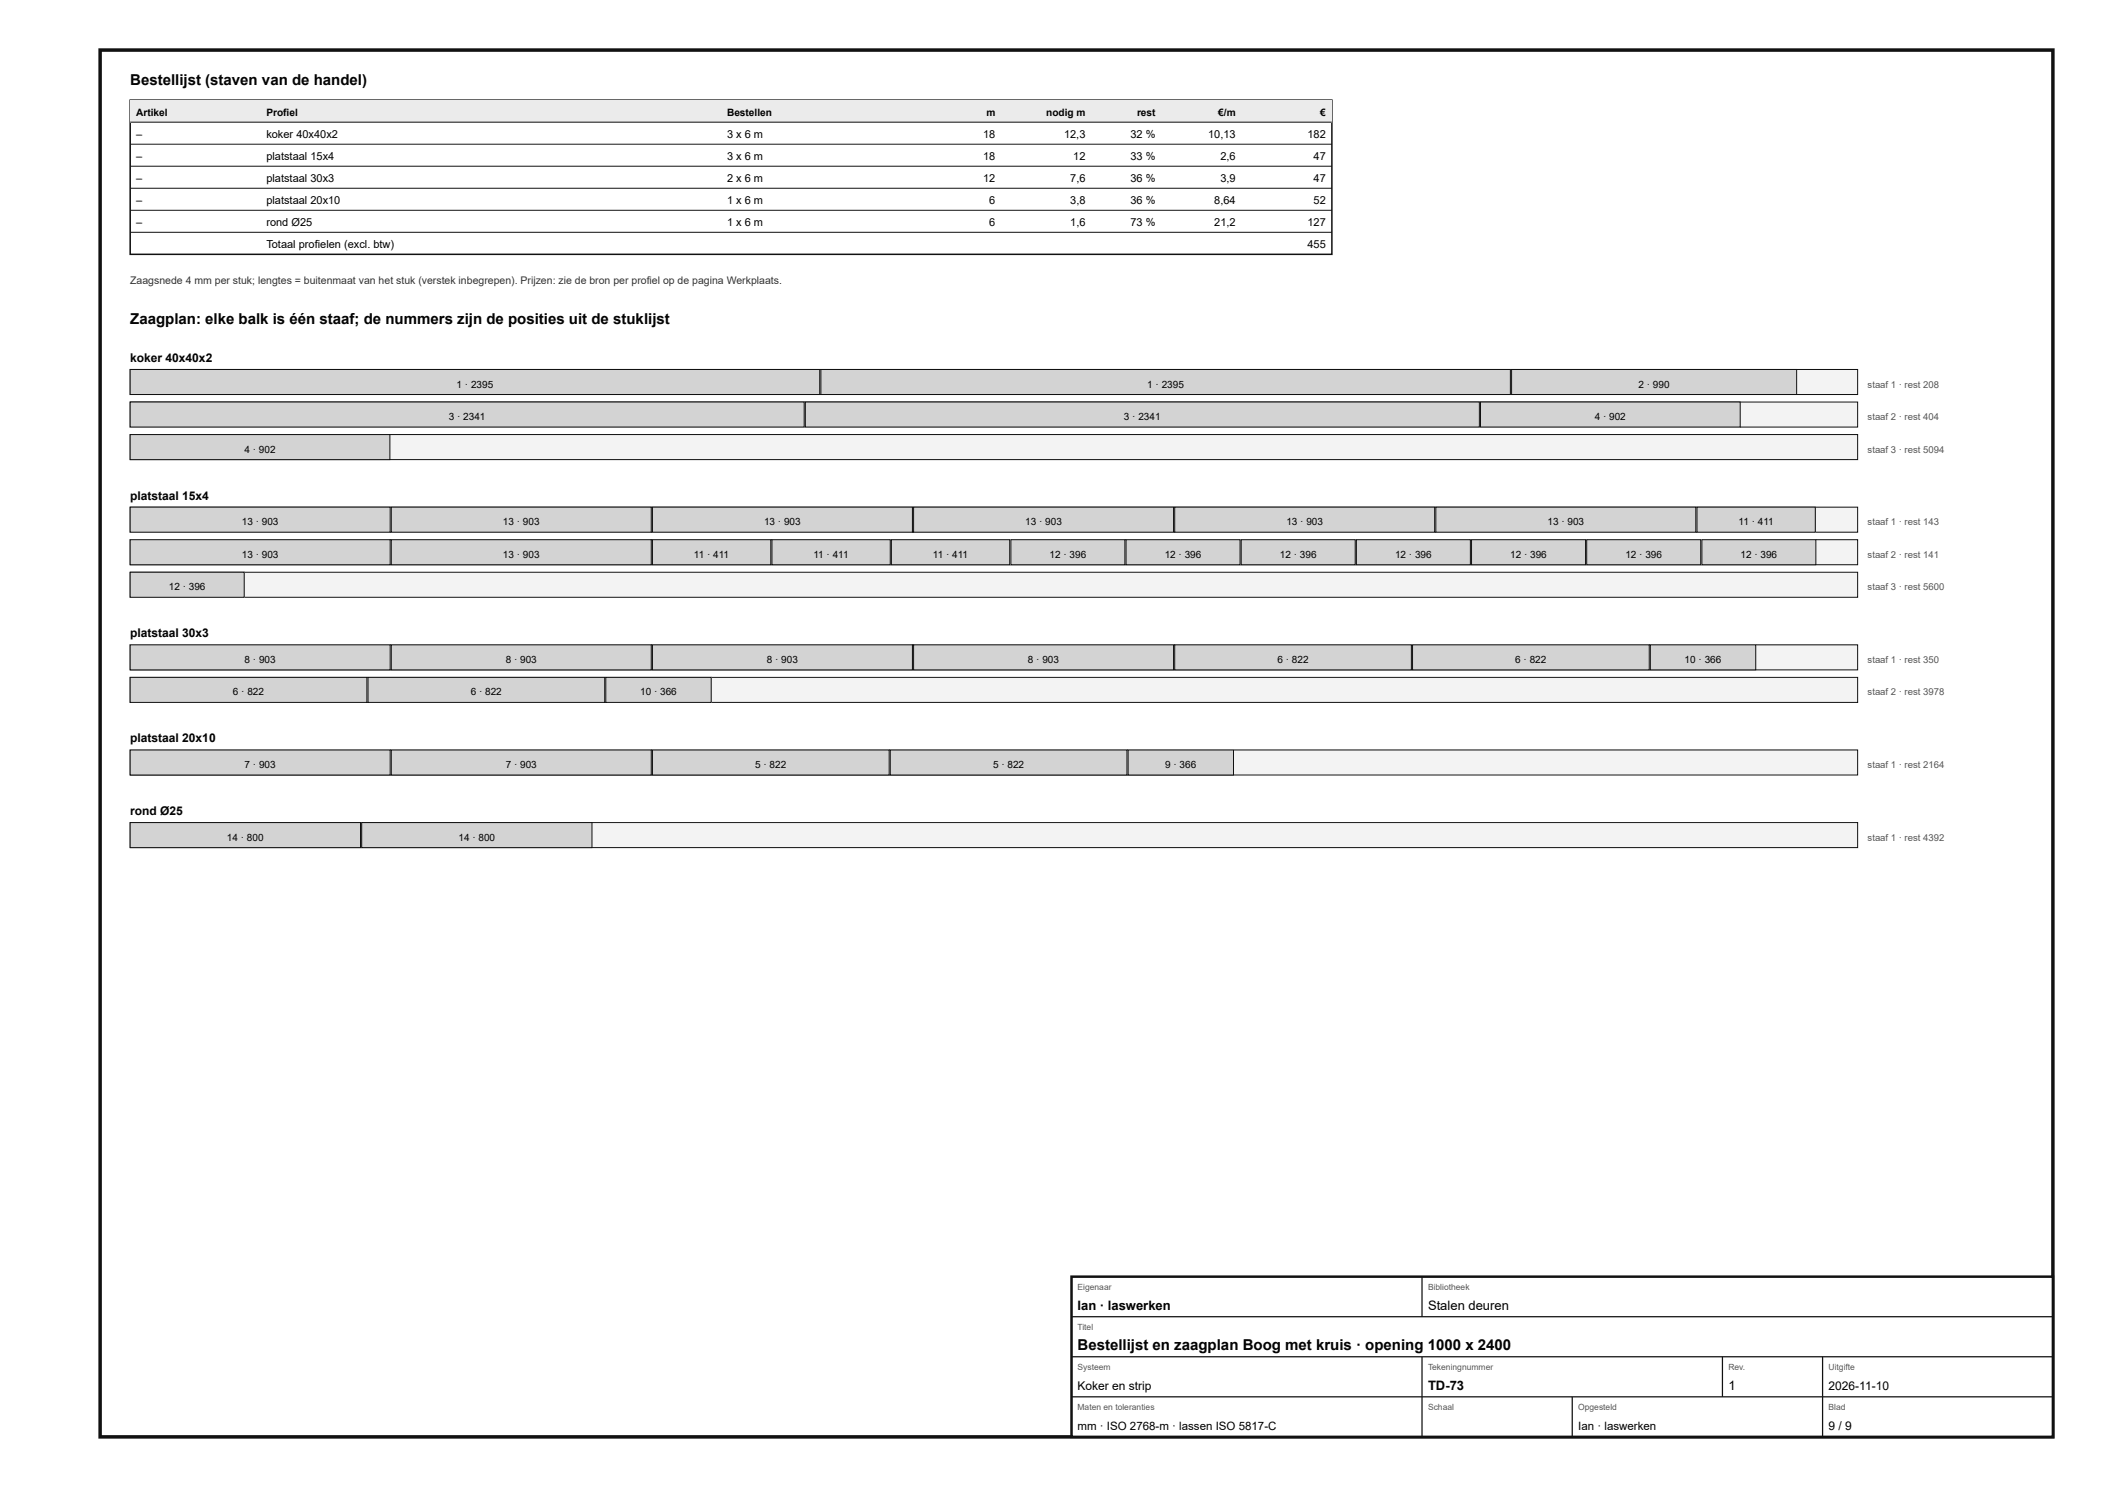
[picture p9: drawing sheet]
<svg xmlns="http://www.w3.org/2000/svg" width="420mm" height="297mm" viewBox="0 0 420 297" stroke-linecap="round" stroke-linejoin="round" font-family="sans-serif">
<defs><g id="words">
<g font-size="3">
<text x="26" y="17">Bestellijst (staven van de handel)</text>
<text x="26" y="64.8">Zaagplan: elke balk is één staaf; de nummers zijn de posities uit de stuklijst</text>
<text x="215.2" y="269.6">Bestellijst en zaagplan Boog met kruis · opening 1000 x 2400</text>
</g>
<g font-size="2.6">
<text x="215.2" y="261.6">Ian · laswerken</text>
<text x="285.2" y="261.6">Stalen deuren</text>
<text x="285.2" y="277.6">TD-73</text>
<text x="345.2" y="277.6">1</text>
</g>
<g font-size="2.4">
<text x="26" y="72.3">koker 40x40x2</text>
<text x="26" y="99.8">platstaal 15x4</text>
<text x="26" y="127.3">platstaal 30x3</text>
<text x="26" y="148.3">platstaal 20x10</text>
<text x="26" y="162.8">rond Ø25</text>
<text x="215.2" y="277.6">Koker en strip</text>
<text x="365.2" y="277.6">2026-11-10</text>
<text x="365.2" y="285.6">9 / 9</text>
</g>
<g font-size="2.3">
<text x="215.2" y="285.6">mm · ISO 2768-m · lassen ISO 5817-C</text>
<text x="315.2" y="285.6">Ian · laswerken</text>
</g>
<g font-size="2.2">
<text x="27.2" y="27.5">–</text>
<text x="53.2" y="27.5">koker 40x40x2</text>
<text x="145.2" y="27.5">3 x 6 m</text>
<text x="196.3" y="27.5">18</text>
<text x="212.5" y="27.5">12,3</text>
<text x="225.8" y="27.5">32 %</text>
<text x="241.3" y="27.5">10,13</text>
<text x="261.1" y="27.5">182</text>
<text x="27.2" y="31.9">–</text>
<text x="53.2" y="31.9">platstaal 15x4</text>
<text x="145.2" y="31.9">3 x 6 m</text>
<text x="196.3" y="31.9">18</text>
<text x="214.3" y="31.9">12</text>
<text x="225.8" y="31.9">33 %</text>
<text x="243.7" y="31.9">2,6</text>
<text x="262.3" y="31.9">47</text>
<text x="27.2" y="36.3">–</text>
<text x="27.2" y="40.7">–</text>
<text x="53.2" y="36.3">platstaal 30x3</text>
<text x="53.2" y="40.7">platstaal 20x10</text>
<text x="145.2" y="36.3">2 x 6 m</text>
<text x="145.2" y="40.7">1 x 6 m</text>
<text x="196.3" y="36.3">12</text>
<text x="197.6" y="40.7">6</text>
<text x="213.7" y="36.3">7,6</text>
<text x="213.7" y="40.7">3,8</text>
<text x="225.8" y="36.3">36 %</text>
<text x="225.8" y="40.7">36 %</text>
<text x="242.5" y="40.7">8,64</text>
<text x="243.7" y="36.3">3,9</text>
<text x="262.3" y="36.3">47</text>
<text x="262.3" y="40.7">52</text>
<text x="27.2" y="45.1">–</text>
<text x="53.2" y="45.1">rond Ø25</text>
<text x="145.2" y="45.1">1 x 6 m</text>
<text x="197.6" y="45.1">6</text>
<text x="213.7" y="45.1">1,6</text>
<text x="225.8" y="45.1">73 %</text>
<text x="242.5" y="45.1">21,2</text>
<text x="261.1" y="45.1">127</text>
<text x="53.2" y="49.5">Totaal profielen (excl. btw)</text>
<text x="261.1" y="49.5">455</text>
</g>
<text font-size="2.1" fill="#333" x="26" y="56.8">Zaagsnede 4 mm per stuk; lengtes = buitenmaat van het stuk (verstek inbegrepen). Prijzen: zie de bron per profiel op de pagina Werkplaats.</text>
<g font-size="2">
<text x="27.2" y="23.1">Artikel</text>
<text x="53.2" y="23.1">Profiel</text>
<text x="145.2" y="23.1">Bestellen</text>
<text x="197" y="23.1">m</text>
<text x="208.9" y="23.1">nodig m</text>
<text x="227.1" y="23.1">rest</text>
<text x="243.3" y="23.1">€/m</text>
<text x="263.7" y="23.1">€</text>
<text x="91.2" y="77.4">1 · 2395</text>
<text x="229.1" y="77.4">1 · 2395</text>
<text x="327.2" y="77.4">2 · 990</text>
<text x="89.6" y="83.9">3 · 2341</text>
<text x="224.5" y="83.9">3 · 2341</text>
<text x="318.5" y="83.9">4 · 902</text>
<text x="48.8" y="90.4">4 · 902</text>
<text x="48.3" y="104.9">13 · 903</text>
<text x="100.4" y="104.9">13 · 903</text>
<text x="152.6" y="104.9">13 · 903</text>
<text x="204.8" y="104.9">13 · 903</text>
<text x="256.9" y="104.9">13 · 903</text>
<text x="309.1" y="104.9">13 · 903</text>
<text x="347.2" y="104.9">11 · 411</text>
<text x="48.3" y="111.4">13 · 903</text>
<text x="100.4" y="111.4">13 · 903</text>
<text x="138.6" y="111.4">11 · 411</text>
<text x="162.5" y="111.4">11 · 411</text>
<text x="186.3" y="111.4">11 · 411</text>
<text x="209.6" y="111.4">12 · 396</text>
<text x="232.6" y="111.4">12 · 396</text>
<text x="255.6" y="111.4">12 · 396</text>
<text x="278.6" y="111.4">12 · 396</text>
<text x="301.6" y="111.4">12 · 396</text>
<text x="324.6" y="111.4">12 · 396</text>
<text x="347.6" y="111.4">12 · 396</text>
<text x="33.7" y="117.9">12 · 396</text>
<text x="48.8" y="132.4">8 · 903</text>
<text x="101" y="132.4">8 · 903</text>
<text x="153.2" y="132.4">8 · 903</text>
<text x="205.3" y="132.4">8 · 903</text>
<text x="255.1" y="132.4">6 · 822</text>
<text x="302.6" y="132.4">6 · 822</text>
<text x="336.5" y="132.4">10 · 366</text>
<text x="46.5" y="138.9">6 · 822</text>
<text x="94" y="138.9">6 · 822</text>
<text x="127.8" y="138.9">10 · 366</text>
<text x="48.8" y="153.4">7 · 903</text>
<text x="101" y="153.4">7 · 903</text>
<text x="150.8" y="153.4">5 · 822</text>
<text x="198.3" y="153.4">5 · 822</text>
<text x="232.7" y="153.4">9 · 366</text>
<text x="45.3" y="167.9">14 · 800</text>
<text x="91.6" y="167.9">14 · 800</text>
</g>
<g font-size="1.9" fill="#555">
<text x="373" y="77.4">staaf 1 · rest 208</text>
<text x="373" y="83.9">staaf 2 · rest 404</text>
<text x="373" y="90.4">staaf 3 · rest 5094</text>
<text x="373" y="104.9">staaf 1 · rest 143</text>
<text x="373" y="111.4">staaf 2 · rest 141</text>
<text x="373" y="117.9">staaf 3 · rest 5600</text>
<text x="373" y="132.4">staaf 1 · rest 350</text>
<text x="373" y="138.9">staaf 2 · rest 3978</text>
<text x="373" y="153.4">staaf 1 · rest 2164</text>
<text x="373" y="167.9">staaf 1 · rest 4392</text>
</g>
<g font-size="1.7" fill="#555">
<text x="215.2" y="257.6">Eigenaar</text>
<text x="285.2" y="257.6">Bibliotheek</text>
<text x="215.2" y="265.6">Titel</text>
<text x="215.2" y="273.6">Systeem</text>
<text x="285.2" y="273.6">Tekeningnummer</text>
<text x="345.2" y="273.6">Rev.</text>
<text x="365.2" y="273.6">Uitgifte</text>
<text x="215.2" y="281.6">Maten en toleranties</text>
<text x="285.2" y="281.6">Schaal</text>
<text x="315.2" y="281.6">Opgesteld</text>
<text x="365.2" y="281.6">Blad</text>
</g>
</g></defs>
<path d="M20 10h390v277h-390z" fill="none" stroke="#111" stroke-width=".7" stroke-linecap="butt"/>
<path d="M26 20h240v30.8h-240z" fill="none" stroke="#111" stroke-width=".3"/>
<path d="M26 20h240v4.4h-240z" fill="#e9ecee"/>
<path d="M26 24.4h240M26 28.8h240M26 33.2h240M26 37.6h240M26 42h240M26 46.4h240" fill="none" stroke="#111" stroke-width=".2"/>
<path d="M26 73.8h345v5h-345z" fill="#f2f3f3"/>
<path d="M26 73.8h345v5h-345z" fill="none" stroke="#111" stroke-width=".2"/>
<path d="M26 73.8h137.7v5h-137.7z" fill="#cfd4d7"/>
<path d="M26 73.8h137.7v5h-137.7z" fill="none" stroke="#111" stroke-width=".2"/>
<path d="M163.9 73.8h137.7v5h-137.7z" fill="#cfd4d7"/>
<path d="M163.9 73.8h137.7v5h-137.7z" fill="none" stroke="#111" stroke-width=".2"/>
<path d="M301.9 73.8h56.9v5h-56.9z" fill="#cfd4d7"/>
<path d="M301.9 73.8h56.9v5h-56.9z" fill="none" stroke="#111" stroke-width=".2"/>
<path d="M26 80.3h345v5h-345z" fill="#f2f3f3"/>
<path d="M26 80.3h345v5h-345z" fill="none" stroke="#111" stroke-width=".2"/>
<path d="M26 80.3h134.6v5h-134.6z" fill="#cfd4d7"/>
<path d="M26 80.3h134.6v5h-134.6z" fill="none" stroke="#111" stroke-width=".2"/>
<path d="M160.8 80.3h134.6v5h-134.6z" fill="#cfd4d7"/>
<path d="M160.8 80.3h134.6v5h-134.6z" fill="none" stroke="#111" stroke-width=".2"/>
<path d="M295.7 80.3h51.8v5h-51.8z" fill="#cfd4d7"/>
<path d="M295.7 80.3h51.8v5h-51.8z" fill="none" stroke="#111" stroke-width=".2"/>
<path d="M26 86.8h345v5h-345z" fill="#f2f3f3"/>
<path d="M26 86.8h345v5h-345z" fill="none" stroke="#111" stroke-width=".2"/>
<path d="M26 86.8h51.9v5h-51.9z" fill="#cfd4d7"/>
<path d="M26 86.8h51.9v5h-51.9z" fill="none" stroke="#111" stroke-width=".2"/>
<path d="M26 101.3h345v5h-345z" fill="#f2f3f3"/>
<path d="M26 101.3h345v5h-345z" fill="none" stroke="#111" stroke-width=".2"/>
<path d="M26 101.3h51.9v5h-51.9z" fill="#cfd4d7"/>
<path d="M26 101.3h51.9v5h-51.9z" fill="none" stroke="#111" stroke-width=".2"/>
<path d="M78.1 101.3h52v5h-52z" fill="#cfd4d7"/>
<path d="M78.1 101.3h52v5h-52z" fill="none" stroke="#111" stroke-width=".2"/>
<path d="M130.3 101.3h51.9v5h-51.9z" fill="#cfd4d7"/>
<path d="M130.3 101.3h51.9v5h-51.9z" fill="none" stroke="#111" stroke-width=".2"/>
<path d="M182.5 101.3h51.9v5h-51.9z" fill="#cfd4d7"/>
<path d="M182.5 101.3h51.9v5h-51.9z" fill="none" stroke="#111" stroke-width=".2"/>
<path d="M234.6 101.3h51.9v5h-51.9z" fill="#cfd4d7"/>
<path d="M234.6 101.3h51.9v5h-51.9z" fill="none" stroke="#111" stroke-width=".2"/>
<path d="M286.8 101.3h51.9v5h-51.9z" fill="#cfd4d7"/>
<path d="M286.8 101.3h51.9v5h-51.9z" fill="none" stroke="#111" stroke-width=".2"/>
<path d="M338.9 101.3h23.6v5h-23.6z" fill="#cfd4d7"/>
<path d="M338.9 101.3h23.6v5h-23.6z" fill="none" stroke="#111" stroke-width=".2"/>
<path d="M26 107.8h345v5h-345z" fill="#f2f3f3"/>
<path d="M26 107.8h345v5h-345z" fill="none" stroke="#111" stroke-width=".2"/>
<path d="M26 107.8h51.9v5h-51.9z" fill="#cfd4d7"/>
<path d="M26 107.8h51.9v5h-51.9z" fill="none" stroke="#111" stroke-width=".2"/>
<path d="M78.1 107.8h52v5h-52z" fill="#cfd4d7"/>
<path d="M78.1 107.8h52v5h-52z" fill="none" stroke="#111" stroke-width=".2"/>
<path d="M130.3 107.8h23.6v5h-23.6z" fill="#cfd4d7"/>
<path d="M130.3 107.8h23.6v5h-23.6z" fill="none" stroke="#111" stroke-width=".2"/>
<path d="M154.2 107.8h23.6v5h-23.6z" fill="#cfd4d7"/>
<path d="M154.2 107.8h23.6v5h-23.6z" fill="none" stroke="#111" stroke-width=".2"/>
<path d="M178 107.8h23.7v5h-23.7z" fill="#cfd4d7"/>
<path d="M178 107.8h23.7v5h-23.7z" fill="none" stroke="#111" stroke-width=".2"/>
<path d="M201.9 107.8h22.8v5h-22.8z" fill="#cfd4d7"/>
<path d="M201.9 107.8h22.8v5h-22.8z" fill="none" stroke="#111" stroke-width=".2"/>
<path d="M224.9 107.8h22.8v5h-22.8z" fill="#cfd4d7"/>
<path d="M224.9 107.8h22.8v5h-22.8z" fill="none" stroke="#111" stroke-width=".2"/>
<path d="M247.9 107.8h22.8v5h-22.8z" fill="#cfd4d7"/>
<path d="M247.9 107.8h22.8v5h-22.8z" fill="none" stroke="#111" stroke-width=".2"/>
<path d="M270.9 107.8h22.8v5h-22.8z" fill="#cfd4d7"/>
<path d="M270.9 107.8h22.8v5h-22.8z" fill="none" stroke="#111" stroke-width=".2"/>
<path d="M293.9 107.8h22.8v5h-22.8z" fill="#cfd4d7"/>
<path d="M293.9 107.8h22.8v5h-22.8z" fill="none" stroke="#111" stroke-width=".2"/>
<path d="M316.9 107.8h22.8v5h-22.8z" fill="#cfd4d7"/>
<path d="M316.9 107.8h22.8v5h-22.8z" fill="none" stroke="#111" stroke-width=".2"/>
<path d="M339.9 107.8h22.8v5h-22.8z" fill="#cfd4d7"/>
<path d="M339.9 107.8h22.8v5h-22.8z" fill="none" stroke="#111" stroke-width=".2"/>
<path d="M26 114.3h345v5h-345z" fill="#f2f3f3"/>
<path d="M26 114.3h345v5h-345z" fill="none" stroke="#111" stroke-width=".2"/>
<path d="M26 114.3h22.8v5h-22.8z" fill="#cfd4d7"/>
<path d="M26 114.3h22.8v5h-22.8z" fill="none" stroke="#111" stroke-width=".2"/>
<path d="M26 128.8h345v5h-345z" fill="#f2f3f3"/>
<path d="M26 128.8h345v5h-345z" fill="none" stroke="#111" stroke-width=".2"/>
<path d="M26 128.8h51.9v5h-51.9z" fill="#cfd4d7"/>
<path d="M26 128.8h51.9v5h-51.9z" fill="none" stroke="#111" stroke-width=".2"/>
<path d="M78.1 128.8h52v5h-52z" fill="#cfd4d7"/>
<path d="M78.1 128.8h52v5h-52z" fill="none" stroke="#111" stroke-width=".2"/>
<path d="M130.3 128.8h51.9v5h-51.9z" fill="#cfd4d7"/>
<path d="M130.3 128.8h51.9v5h-51.9z" fill="none" stroke="#111" stroke-width=".2"/>
<path d="M182.5 128.8h51.9v5h-51.9z" fill="#cfd4d7"/>
<path d="M182.5 128.8h51.9v5h-51.9z" fill="none" stroke="#111" stroke-width=".2"/>
<path d="M234.6 128.8h47.3v5h-47.3z" fill="#cfd4d7"/>
<path d="M234.6 128.8h47.3v5h-47.3z" fill="none" stroke="#111" stroke-width=".2"/>
<path d="M282.1 128.8h47.3v5h-47.3z" fill="#cfd4d7"/>
<path d="M282.1 128.8h47.3v5h-47.3z" fill="none" stroke="#111" stroke-width=".2"/>
<path d="M329.6 128.8h21v5h-21z" fill="#cfd4d7"/>
<path d="M329.6 128.8h21v5h-21z" fill="none" stroke="#111" stroke-width=".2"/>
<path d="M26 135.3h345v5h-345z" fill="#f2f3f3"/>
<path d="M26 135.3h345v5h-345z" fill="none" stroke="#111" stroke-width=".2"/>
<path d="M26 135.3h47.3v5h-47.3z" fill="#cfd4d7"/>
<path d="M26 135.3h47.3v5h-47.3z" fill="none" stroke="#111" stroke-width=".2"/>
<path d="M73.5 135.3h47.3v5h-47.3z" fill="#cfd4d7"/>
<path d="M73.5 135.3h47.3v5h-47.3z" fill="none" stroke="#111" stroke-width=".2"/>
<path d="M121 135.3h21v5h-21z" fill="#cfd4d7"/>
<path d="M121 135.3h21v5h-21z" fill="none" stroke="#111" stroke-width=".2"/>
<path d="M26 149.8h345v5h-345z" fill="#f2f3f3"/>
<path d="M26 149.8h345v5h-345z" fill="none" stroke="#111" stroke-width=".2"/>
<path d="M26 149.8h51.9v5h-51.9z" fill="#cfd4d7"/>
<path d="M26 149.8h51.9v5h-51.9z" fill="none" stroke="#111" stroke-width=".2"/>
<path d="M78.1 149.8h52v5h-52z" fill="#cfd4d7"/>
<path d="M78.1 149.8h52v5h-52z" fill="none" stroke="#111" stroke-width=".2"/>
<path d="M130.3 149.8h47.3v5h-47.3z" fill="#cfd4d7"/>
<path d="M130.3 149.8h47.3v5h-47.3z" fill="none" stroke="#111" stroke-width=".2"/>
<path d="M177.8 149.8h47.3v5h-47.3z" fill="#cfd4d7"/>
<path d="M177.8 149.8h47.3v5h-47.3z" fill="none" stroke="#111" stroke-width=".2"/>
<path d="M225.3 149.8h21v5h-21z" fill="#cfd4d7"/>
<path d="M225.3 149.8h21v5h-21z" fill="none" stroke="#111" stroke-width=".2"/>
<path d="M26 164.3h345v5h-345z" fill="#f2f3f3"/>
<path d="M26 164.3h345v5h-345z" fill="none" stroke="#111" stroke-width=".2"/>
<path d="M26 164.3h46v5h-46z" fill="#cfd4d7"/>
<path d="M26 164.3h46v5h-46z" fill="none" stroke="#111" stroke-width=".2"/>
<path d="M72.2 164.3h46v5h-46z" fill="#cfd4d7"/>
<path d="M72.2 164.3h46v5h-46z" fill="none" stroke="#111" stroke-width=".2"/>
<path d="M214 255h196v32h-196z" fill="#fff"/>
<path d="M214 255h196v32h-196z" fill="none" stroke="#111" stroke-width=".5"/>
<path d="M284 255v8M214 263h196M214 271h196M214 279h196M284 271v16M314 279v8M344 271v8M364 271v16" fill="none" stroke="#111" stroke-width=".25"/>
<use href="#words"/>
</svg>
